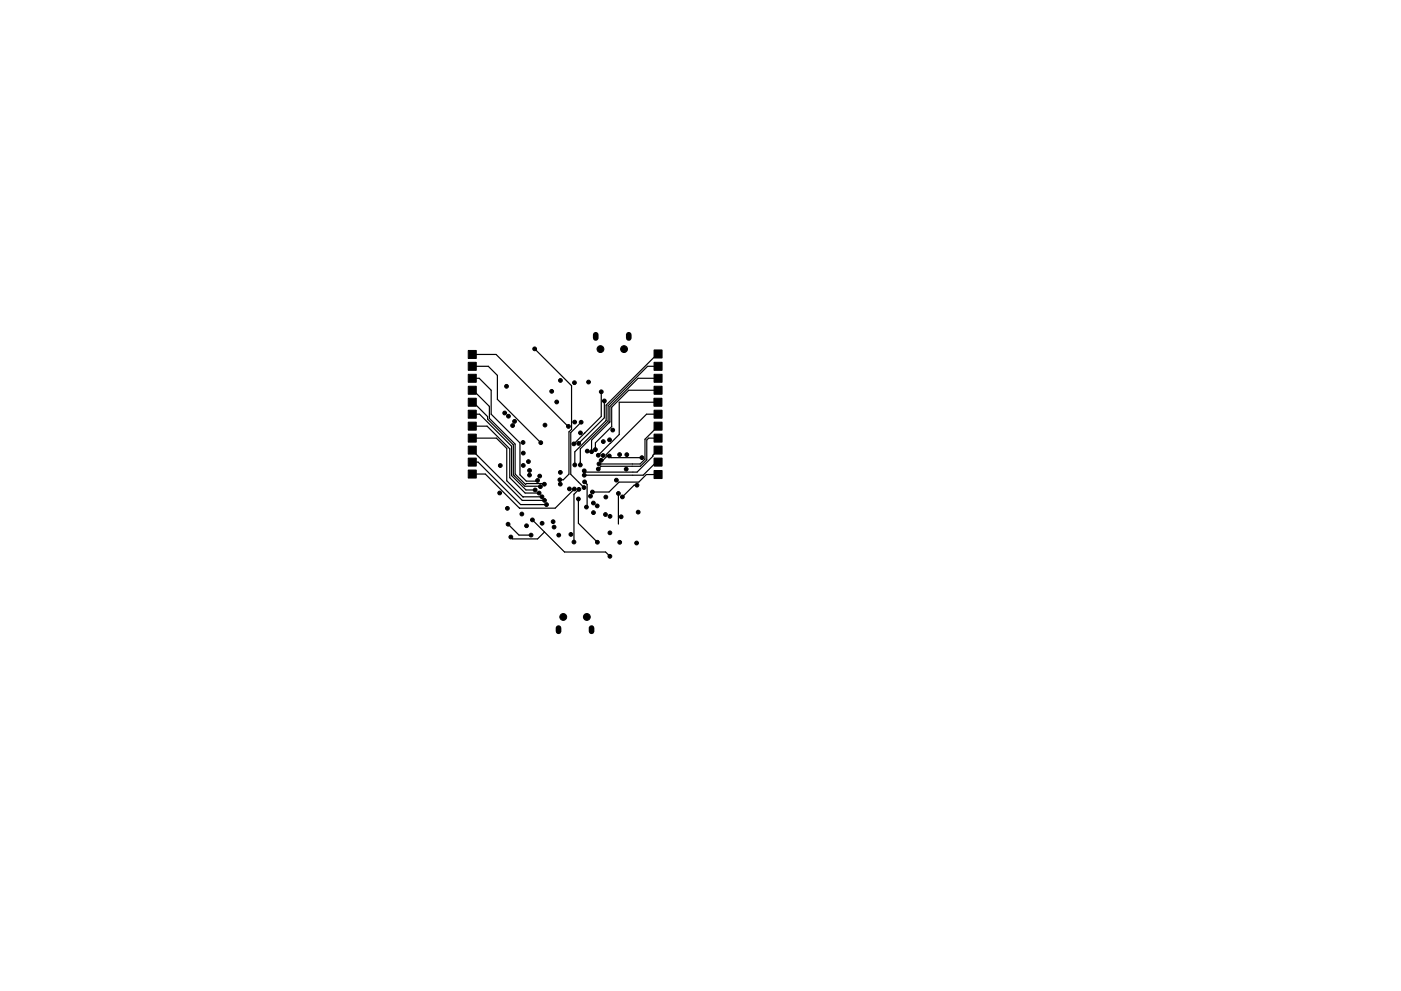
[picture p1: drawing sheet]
<svg xmlns="http://www.w3.org/2000/svg" width="297mm" height="210mm" viewBox="0 0 297 210" stroke-linecap="round" stroke-linejoin="round" font-family="sans-serif">
<g fill="#000" stroke="#000" stroke-width=".21">
<path d="M99.3 79.4h1.7v1.7h-1.7zM99.3 76.9h1.7v1.7h-1.7zM99.3 74.4h1.7v1.7h-1.7zM138.7 74.3h1.7v1.7h-1.7zM138.7 76.9h1.7v1.7h-1.7zM99.3 94.6h1.7v1.7h-1.7zM99.3 99.7h1.7v1.7h-1.7zM99.3 97.2h1.7v1.7h-1.7zM99.3 92.1h1.7v1.7h-1.7zM99.3 89.6h1.7v1.7h-1.7zM99.3 87h1.7v1.7h-1.7zM99.3 84.5h1.7v1.7h-1.7z"/>
<path d="M99.3 81.9h1.7v1.7h-1.7zM138.6 84.5h1.7v1.7h-1.7zM138.7 79.4h1.7v1.7h-1.7zM138.7 81.9h1.7v1.7h-1.7zM138.7 87h1.7v1.7h-1.7zM138.7 89.6h1.7v1.7h-1.7zM138.7 92.1h1.7v1.7h-1.7zM138.7 94.6h1.7v1.7h-1.7zM138.7 97.2h1.7v1.7h-1.7zM138.7 99.8h1.7v1.7h-1.7z"/>
<circle cx="113.4" cy="74" r=".4"/>
<circle cx="127.3" cy="74.1" r=".72"/>
<circle cx="132.3" cy="74.1" r=".72"/>
<circle cx="106.1" cy="98.8" r=".4"/>
<circle cx="107" cy="87.6" r=".4"/>
<circle cx="107.4" cy="82" r=".4"/>
<circle cx="107.8" cy="88.3" r=".4"/>
<circle cx="108.7" cy="90.3" r=".4"/>
<circle cx="109.1" cy="89.4" r=".4"/>
<circle cx="110.9" cy="93.9" r=".4"/>
<circle cx="110.9" cy="98.7" r=".4"/>
<circle cx="110.9" cy="96.1" r=".4"/>
<circle cx="112" cy="97.9" r=".4"/>
<circle cx="112.3" cy="99.8" r=".4"/>
<circle cx="114.7" cy="93.9" r=".4"/>
<circle cx="115.5" cy="90.2" r=".4"/>
<circle cx="117" cy="83" r=".4"/>
<circle cx="118" cy="85.3" r=".4"/>
<circle cx="118.8" cy="80.7" r=".4"/>
<circle cx="120.5" cy="90.5" r=".4"/>
<circle cx="121.7" cy="94.2" r=".4"/>
<circle cx="121.8" cy="81.2" r=".4"/>
<circle cx="121.8" cy="89.6" r=".4"/>
<circle cx="121.9" cy="98.6" r=".4"/>
<circle cx="122.7" cy="94.1" r=".4"/>
<circle cx="123" cy="98.6" r=".4"/>
<circle cx="123.1" cy="91.8" r=".4"/>
<circle cx="123.2" cy="89.6" r=".4"/>
<circle cx="123.9" cy="99.9" r=".4"/>
<circle cx="124.5" cy="95.7" r=".4"/>
<circle cx="124.8" cy="81.1" r=".4"/>
<circle cx="125.4" cy="95.8" r=".4"/>
<circle cx="126.2" cy="95.4" r=".4"/>
<circle cx="126.8" cy="96.6" r=".4"/>
<circle cx="126.8" cy="99.5" r=".4"/>
<circle cx="127" cy="98.4" r=".4"/>
<circle cx="127.5" cy="97.7" r=".4"/>
<circle cx="127.5" cy="83.1" r=".4"/>
<circle cx="127.9" cy="96.6" r=".4"/>
<circle cx="127.9" cy="93.7" r=".4"/>
<circle cx="128.1" cy="85.1" r=".4"/>
<circle cx="129.2" cy="96.7" r=".4"/>
<circle cx="129.2" cy="93.3" r=".4"/>
<circle cx="129.9" cy="91.2" r=".4"/>
<circle cx="131.4" cy="96.4" r=".4"/>
<circle cx="132.8" cy="99.5" r=".4"/>
<circle cx="132.9" cy="96.5" r=".4"/>
<circle cx="136.1" cy="97.1" r=".4"/>
<circle cx="105.9" cy="104.6" r=".4"/>
<circle cx="107.6" cy="107.9" r=".4"/>
<circle cx="107.7" cy="111.2" r=".4"/>
<circle cx="108.3" cy="113.9" r=".4"/>
<circle cx="110.6" cy="109.1" r=".4"/>
<circle cx="111.6" cy="111.6" r=".4"/>
<circle cx="112.3" cy="100.8" r=".4"/>
<circle cx="112.6" cy="113.5" r=".4"/>
<circle cx="112.9" cy="110.3" r=".4"/>
<circle cx="113.5" cy="104" r=".4"/>
<circle cx="114" cy="101.9" r=".4"/>
<circle cx="114.3" cy="104.6" r=".4"/>
<circle cx="114.4" cy="101" r=".4"/>
<circle cx="114.6" cy="103.2" r=".4"/>
<circle cx="114.9" cy="105.4" r=".4"/>
<circle cx="114.9" cy="111" r=".4"/>
<circle cx="115.4" cy="102.7" r=".4"/>
<circle cx="115.4" cy="106.2" r=".4"/>
<circle cx="115.9" cy="107.1" r=".4"/>
<circle cx="117.3" cy="110.7" r=".4"/>
<circle cx="117.5" cy="111.8" r=".4"/>
<circle cx="118.5" cy="113.5" r=".4"/>
<circle cx="118.7" cy="101.8" r=".4"/>
<circle cx="118.8" cy="102.7" r=".4"/>
<circle cx="118.8" cy="100.2" r=".4"/>
<circle cx="120.7" cy="103.7" r=".4"/>
<circle cx="121" cy="113.4" r=".4"/>
<circle cx="121.7" cy="115" r=".4"/>
<circle cx="121.8" cy="103.8" r=".4"/>
<circle cx="122.6" cy="105.9" r=".4"/>
<circle cx="122.7" cy="103.8" r=".4"/>
<circle cx="123.8" cy="103.4" r=".4"/>
<circle cx="123.9" cy="100.8" r=".4"/>
<circle cx="123.9" cy="102.2" r=".4"/>
<circle cx="124.3" cy="107.6" r=".4"/>
<circle cx="125.2" cy="105.3" r=".4"/>
<circle cx="125.6" cy="104.4" r=".4"/>
<circle cx="125.8" cy="106.7" r=".4"/>
<circle cx="125.8" cy="108.8" r=".4"/>
<circle cx="126.6" cy="107.3" r=".4"/>
<circle cx="126.7" cy="115" r=".4"/>
<circle cx="128.4" cy="109.2" r=".4"/>
<circle cx="128.4" cy="105.5" r=".4"/>
<circle cx="129.3" cy="118" r=".4"/>
<circle cx="129.3" cy="113" r=".4"/>
<circle cx="129.3" cy="109.5" r=".4"/>
<circle cx="130.7" cy="101.9" r=".4"/>
<circle cx="131.1" cy="104.7" r=".4"/>
<circle cx="131.4" cy="115.1" r=".4"/>
<circle cx="131.7" cy="109.6" r=".4"/>
<circle cx="132" cy="105.4" r=".4"/>
<circle cx="135" cy="115.2" r=".4"/>
<circle cx="135.1" cy="102.9" r=".4"/>
<circle cx="135.3" cy="108.7" r=".4"/>
<circle cx="119.4" cy="130.9" r=".72"/>
<circle cx="124.4" cy="130.9" r=".72"/>
</g>
<path d="M126.3 71v.7M133.3 71v.7M118.4 133.2v.7M125.4 133.2v.7" fill="none" stroke="#000" stroke-width="1.2"/>
<g fill="none" stroke="#000" stroke-width=".25">
<path d="M100.1 77.7h3.4l2 1.9v5.1l9.2 9.2M100.1 75.2h5.1l15.3 15.3M113.4 74l7.8 7.8v9.3l-.6 .5v9l-1.2 1.2h-.7M139.5 75.1h-.1l-10.9 10.9v3.2l-6.6 6.7v2.7M139.5 77.7h-2.2l-8.4 8.4v3.2l-5.9 5.9v3.4M100.1 80.3h1.5l2.5 2.5v5.1l6.1 6.1v6.7l1.4 1.4h2.2l.2-.2M100.1 82.8h.2l3.5 3.4v2.6l5.4 5.4v6.4l2.2 2.2 .2-.2h3.7l.1 .1M100.1 85.3h.2l3.1 3.1v.5l5.4 5.5v6.3l2.5 2.5h3.3M100.1 87.9h1.6l6.8 6.8v6.2l3 3.1h2M100.1 90.4h3.2l4.8 4.8v6.1l3.2 3.3h3M100.1 93h5.2l2.1 2.1v6.9l3.5 3.5 4-.1M100.1 95.5l10.6 10.7h4.7"/>
<path d="M100.1 98h1.3l9 9.1h5.5M123.2 89.6l-2.2 2.2v8.8l2.8 2.8M127.5 83.1v5.3l-5.8 5.8M128.1 85.1v3.5l-5.4 5.5M129.1 89.7h.1M129.2 96.7l.3 .4h6.6M129.4 94.1h.1M139.5 85.3h-8.2v6.9l-4.5 4.4M139.5 80.3h-4.2l-6 5.9v3.3l-3.9 3.9v2.4M139.5 82.8h-6.2l-3.6 3.6v4.1l-3.5 3.5v1.4M139.5 87.9h-2.4l-8.6 8.5v.6l-.7 .7h-.3M139.5 93h-2l-.4 .4v4.2l-1.3 1.3h-8.4l-.6 .6"/>
<path d="M139.5 98h-.4l-2.7 2.8h-12.5M139.5 95.5l-1.1 1.1v.2l-3.3 3.4h-11l-.2-.3M139.5 90.4l-2.8 2.8v4.2l-1 1h-8.7M139.5 80.8v.1M100.1 100.6h2.8l7.2 7.2h7.6l4.1-4M107.7 111.2l2.3 2.3h2.6M112.9 110.3l6.8 6.8h8.7l.9 .9M115.4 112.9l-1.4 1.4h-5.3l-.4-.4M122.6 105.9v5.1l4.1 4M122.7 103.8l-1 1.1v10.1M123.9 102.2l.6 .6v4.6l-.2 .2M131.1 104.7v6.5"/>
<path d="M131.7 109.6l-.6 .1M135.1 102.9h-.7l-2.4 2.5M139.5 100.7h-2.5l-1.6 1.6h-4.2l-2.1 2.1h-3.5"/>
</g>
</svg>
